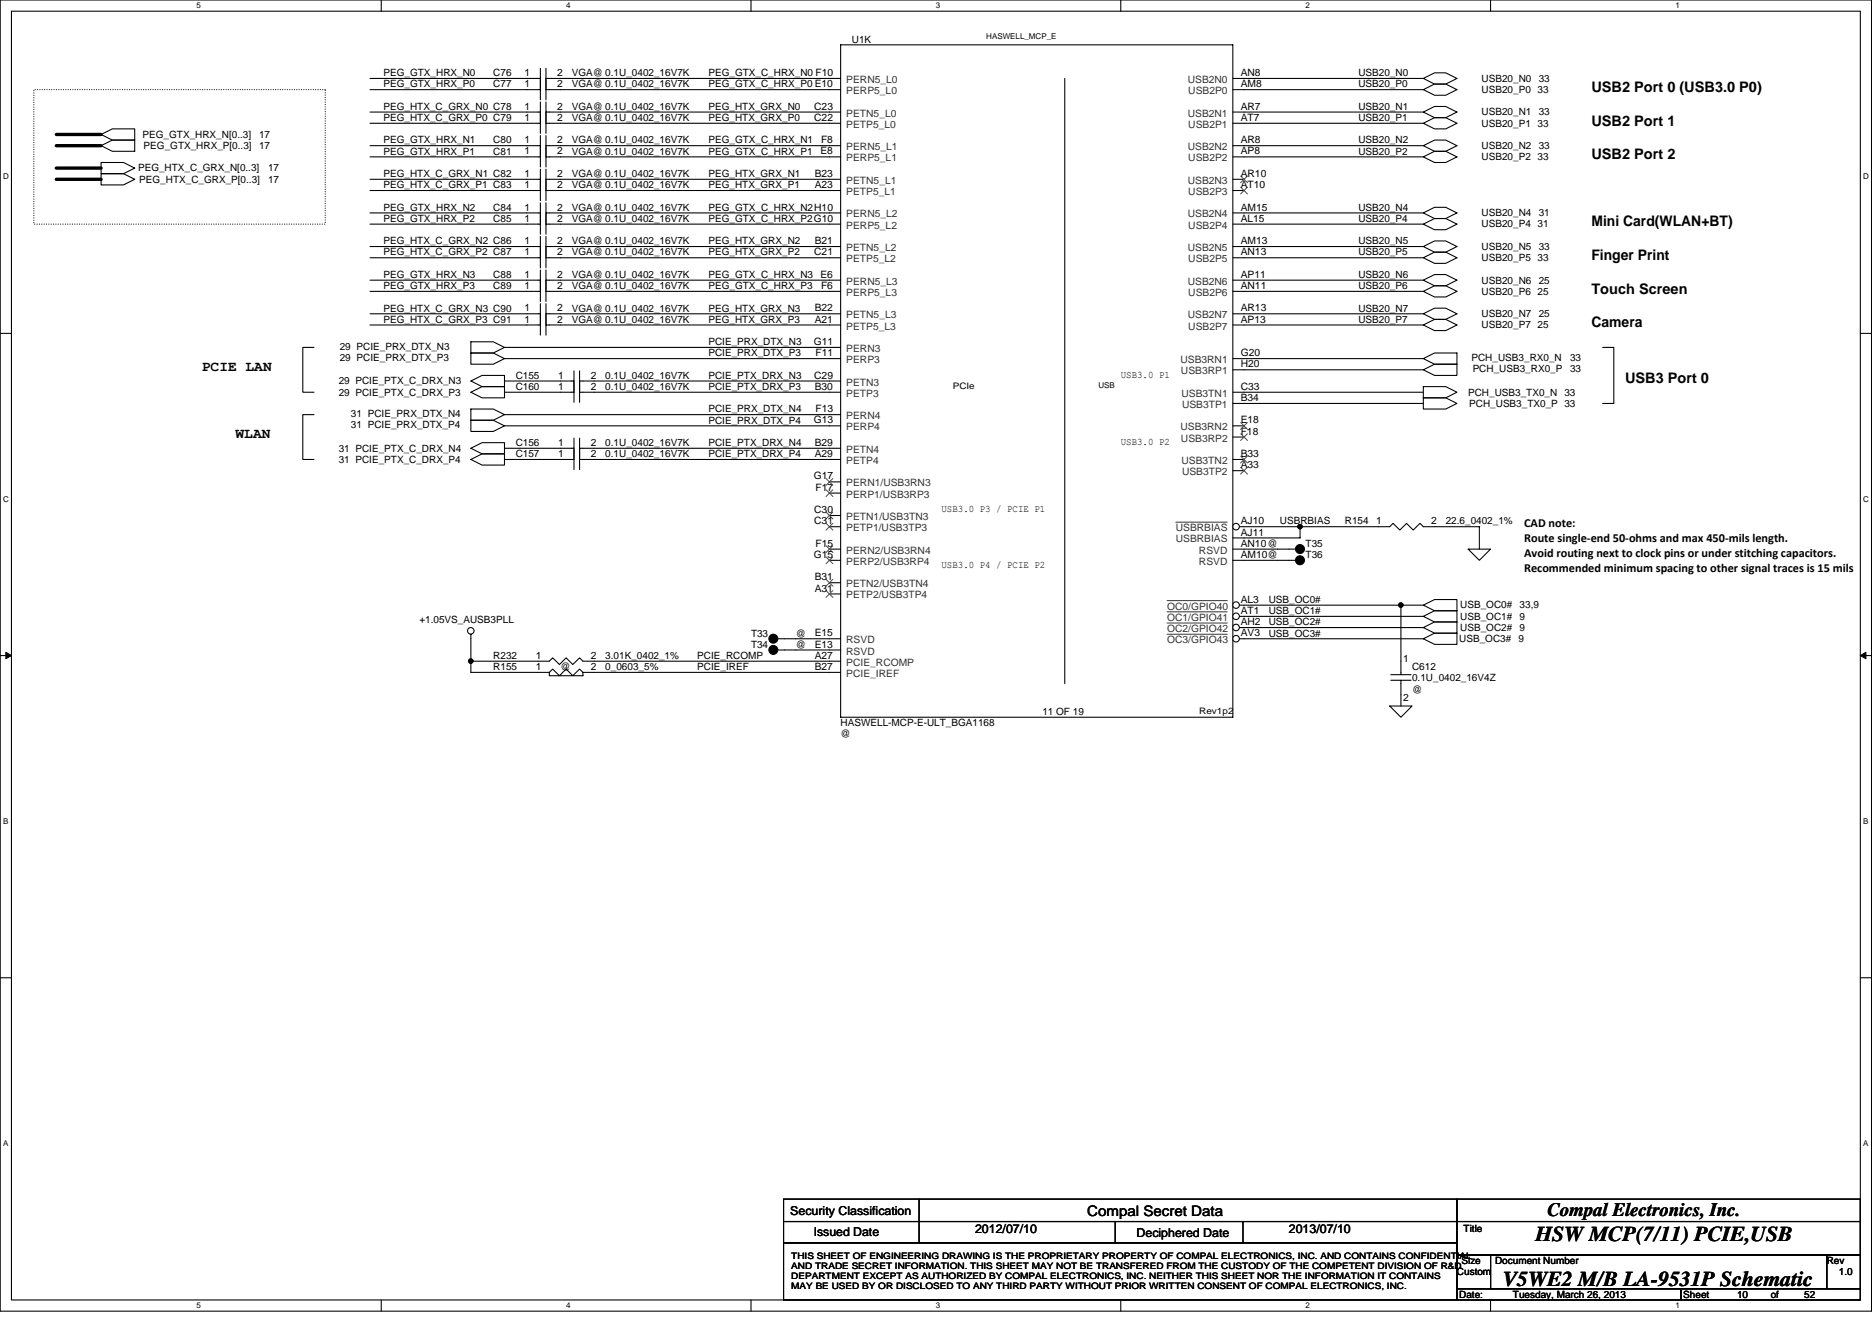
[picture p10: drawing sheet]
<svg xmlns="http://www.w3.org/2000/svg" width="297mm" height="210mm" viewBox="0 0 297 210" stroke-linecap="round" stroke-linejoin="round" font-family="sans-serif">
<defs><g id="words">
<g font-size="3.4">
<text x="243.6" y="196.8">HSW MCP(7/11) PCIE,USB</text>
<text x="238.5" y="204">V5WE2 M/B LA-9531P Schematic</text>
</g>
<text font-size="3" x="245.6" y="193">Compal Electronics, Inc.</text>
<g font-size="2.3">
<text x="252.5" y="14.6">USB2 Port 0 (USB3.0 P0)</text>
<text x="252.5" y="19.9">USB2 Port 1</text>
<text x="252.5" y="25.3">USB2 Port 2</text>
<text x="252.5" y="35.9">Mini Card(WLAN+BT)</text>
<text x="252.5" y="41.3">Finger Print</text>
<text x="252.5" y="46.6">Touch Screen</text>
<text x="252.5" y="51.9">Camera</text>
<text x="32" y="58.8">PCIE LAN</text>
<text x="257.8" y="60.8">USB3 Port 0</text>
<text x="37.4" y="69.5">WLAN</text>
<text x="172.5" y="192.8">Compal Secret Data</text>
</g>
<g font-size="1.9">
<text x="241.8" y="83.7">CAD note:</text>
<text x="241.8" y="86">Route single‐end 50‐ohms and max 450‐mils length.</text>
<text x="241.8" y="88.4">Avoid routing next to clock pins or under stitching capacitors.</text>
<text x="241.8" y="90.8">Recommended minimum spacing to other signal traces is 15 mils</text>
<text x="125.4" y="192.7">Security Classification</text>
<text x="129.1" y="196.1">Issued Date</text>
<text x="154.7" y="195.6">2012/07/10</text>
<text x="180.3" y="196.3">Deciphered Date</text>
<text x="204.5" y="195.6">2013/07/10</text>
</g>
<g font-size="1.6">
<text x="135.2" y="6.8">U1K</text>
<text x="60.9" y="12.1">PEG_GTX_HRX_N0</text>
<text x="60.9" y="13.9">PEG_GTX_HRX_P0</text>
<text x="60.9" y="17.4">PEG_HTX_C_GRX_N0 C78</text>
<text x="78.3" y="12.1">C76</text>
<text x="78.3" y="13.9">C77</text>
<text x="83.2" y="12.1">1</text>
<text x="83.2" y="17.4">1</text>
<text x="83.2" y="13.8">1</text>
<text x="88.4" y="12.1">2</text>
<text x="88.4" y="17.4">2</text>
<text x="88.4" y="13.8">2</text>
<text x="90.7" y="12.1">VGA@ 0.1U_0402_16V7K</text>
<text x="90.7" y="17.4">VGA@ 0.1U_0402_16V7K</text>
<text x="90.7" y="13.9">VGA@ 0.1U_0402_16V7K</text>
<text x="112.4" y="12.1">PEG_GTX_C_HRX_N0 F10</text>
<text x="112.4" y="13.9">PEG_GTX_C_HRX_P0 E10</text>
<text x="112.4" y="17.4">PEG_HTX_GRX_N0</text>
<text x="129.2" y="17.4">C23</text>
<text x="196.9" y="13.8">AM8</text>
<text x="196.9" y="12.1">AN8</text>
<text x="196.9" y="17.4">AR7</text>
<text x="215.5" y="12.1">USB20_N0</text>
<text x="215.5" y="17.4">USB20_N1</text>
<text x="215.5" y="13.9">USB20_P0</text>
<text x="235.1" y="13">USB20_N0</text>
<text x="235.1" y="14.8">USB20_P0 33</text>
<text x="244.2" y="13">33</text>
<text x="22.6" y="21.9">PEG_GTX_HRX_N[0..3]</text>
<text x="22.8" y="23.6">PEG_GTX_HRX_P[0..3]</text>
<text x="41.1" y="21.9">17</text>
<text x="41.1" y="23.6">17</text>
<text x="60.9" y="22.8">PEG_GTX_HRX_N1</text>
<text x="60.9" y="19.2">PEG_HTX_C_GRX_P0 C79</text>
<text x="78.3" y="22.8">C80</text>
<text x="83.2" y="22.7">1</text>
<text x="83.2" y="19.2">1</text>
<text x="88.4" y="22.7">2</text>
<text x="88.4" y="19.2">2</text>
<text x="90.7" y="22.8">VGA@ 0.1U_0402_16V7K</text>
<text x="90.7" y="19.2">VGA@ 0.1U_0402_16V7K</text>
<text x="112.4" y="22.8">PEG_GTX_C_HRX_N1</text>
<text x="112.4" y="19.2">PEG_HTX_GRX_P0</text>
<text x="129.2" y="19.2">C22</text>
<text x="130.3" y="22.7">F8</text>
<text x="196.9" y="19.2">AT7</text>
<text x="196.9" y="22.7">AR8</text>
<text x="215.5" y="22.8">USB20_N2</text>
<text x="215.5" y="19.2">USB20_P1</text>
<text x="235.1" y="18.3">USB20_N1</text>
<text x="235.1" y="20.1">USB20_P1 33</text>
<text x="235.1" y="23.6">USB20_N2</text>
<text x="244.2" y="18.3">33</text>
<text x="244.2" y="23.6">33</text>
<text x="21.9" y="27.2">PEG_HTX_C_GRX_N[0..3]</text>
<text x="22.1" y="29">PEG_HTX_C_GRX_P[0..3]</text>
<text x="42.5" y="29">17</text>
<text x="42.5" y="27.2">17</text>
<text x="60.9" y="24.5">PEG_GTX_HRX_P1</text>
<text x="60.9" y="28.1">PEG_HTX_C_GRX_N1 C82</text>
<text x="60.9" y="29.9">PEG_HTX_C_GRX_P1 C83</text>
<text x="78.3" y="24.5">C81</text>
<text x="83.2" y="29.8">1</text>
<text x="83.2" y="24.5">1</text>
<text x="83.2" y="28.1">1</text>
<text x="88.4" y="29.8">2</text>
<text x="88.4" y="24.5">2</text>
<text x="88.4" y="28.1">2</text>
<text x="90.7" y="29.9">VGA@ 0.1U_0402_16V7K</text>
<text x="90.7" y="24.5">VGA@ 0.1U_0402_16V7K</text>
<text x="90.7" y="28.1">VGA@ 0.1U_0402_16V7K</text>
<text x="112.4" y="24.5">PEG_GTX_C_HRX_P1</text>
<text x="112.4" y="28.1">PEG_HTX_GRX_N1</text>
<text x="112.4" y="29.9">PEG_HTX_GRX_P1</text>
<text x="129.3" y="29.8">A23</text>
<text x="129.3" y="28.1">B23</text>
<text x="130.2" y="24.5">E8</text>
<text x="196.9" y="24.5">AP8</text>
<text x="196.9" y="29.8">AT10</text>
<text x="196.9" y="28.1">AR10</text>
<text x="215.5" y="24.5">USB20_P2</text>
<text x="235.1" y="25.4">USB20_P2 33</text>
<text x="60.9" y="33.4">PEG_GTX_HRX_N2</text>
<text x="60.9" y="35.2">PEG_GTX_HRX_P2</text>
<text x="78.3" y="35.2">C85</text>
<text x="78.3" y="33.4">C84</text>
<text x="83.2" y="35.2">1</text>
<text x="83.2" y="33.4">1</text>
<text x="88.4" y="35.2">2</text>
<text x="88.4" y="33.4">2</text>
<text x="90.7" y="35.2">VGA@ 0.1U_0402_16V7K</text>
<text x="90.7" y="33.4">VGA@ 0.1U_0402_16V7K</text>
<text x="112.4" y="33.4">PEG_GTX_C_HRX_N2H10</text>
<text x="112.4" y="35.2">PEG_GTX_C_HRX_P2G10</text>
<text x="196.9" y="35.2">AL15</text>
<text x="196.9" y="33.4">AM15</text>
<text x="215.5" y="35.2">USB20_P4</text>
<text x="215.5" y="33.4">USB20_N4</text>
<text x="235.1" y="34.3">USB20_N4</text>
<text x="244.2" y="34.3">31</text>
<text x="60.9" y="38.8">PEG_HTX_C_GRX_N2 C86</text>
<text x="60.9" y="40.5">PEG_HTX_C_GRX_P2 C87</text>
<text x="83.2" y="40.5">1</text>
<text x="83.2" y="38.7">1</text>
<text x="88.4" y="40.5">2</text>
<text x="88.4" y="38.7">2</text>
<text x="90.7" y="40.5">VGA@ 0.1U_0402_16V7K</text>
<text x="90.7" y="38.8">VGA@ 0.1U_0402_16V7K</text>
<text x="112.4" y="38.8">PEG_HTX_GRX_N2</text>
<text x="112.4" y="40.5">PEG_HTX_GRX_P2</text>
<text x="129.2" y="40.5">C21</text>
<text x="129.3" y="38.7">B21</text>
<text x="196.9" y="40.5">AN13</text>
<text x="196.9" y="38.7">AM13</text>
<text x="215.5" y="38.8">USB20_N5</text>
<text x="215.5" y="40.5">USB20_P5</text>
<text x="235.1" y="36.1">USB20_P4 31</text>
<text x="235.1" y="39.6">USB20_N5</text>
<text x="235.1" y="41.4">USB20_P5 33</text>
<text x="244.2" y="39.6">33</text>
<text x="60.9" y="44.1">PEG_GTX_HRX_N3</text>
<text x="60.9" y="45.9">PEG_GTX_HRX_P3</text>
<text x="78.3" y="44.1">C88</text>
<text x="78.3" y="45.9">C89</text>
<text x="83.2" y="44.1">1</text>
<text x="83.2" y="45.8">1</text>
<text x="88.4" y="44.1">2</text>
<text x="88.4" y="45.8">2</text>
<text x="90.7" y="44.1">VGA@ 0.1U_0402_16V7K</text>
<text x="90.7" y="45.9">VGA@ 0.1U_0402_16V7K</text>
<text x="112.4" y="44.1">PEG_GTX_C_HRX_N3</text>
<text x="112.4" y="45.9">PEG_GTX_C_HRX_P3</text>
<text x="130.2" y="44.1">E6</text>
<text x="130.3" y="45.8">F6</text>
<text x="196.9" y="45.8">AN11</text>
<text x="196.9" y="44.1">AP11</text>
<text x="215.5" y="44.1">USB20_N6</text>
<text x="215.5" y="45.9">USB20_P6</text>
<text x="235.1" y="46.8">USB20_P6 25</text>
<text x="235.1" y="45">USB20_N6</text>
<text x="244.2" y="45">25</text>
<text x="60.9" y="49.4">PEG_HTX_C_GRX_N3 C90</text>
<text x="60.9" y="51.2">PEG_HTX_C_GRX_P3 C91</text>
<text x="83.2" y="49.4">1</text>
<text x="83.2" y="51.2">1</text>
<text x="88.4" y="49.4">2</text>
<text x="88.4" y="51.2">2</text>
<text x="90.7" y="49.4">VGA@ 0.1U_0402_16V7K</text>
<text x="90.7" y="51.2">VGA@ 0.1U_0402_16V7K</text>
<text x="112.4" y="49.4">PEG_HTX_GRX_N3</text>
<text x="112.4" y="51.2">PEG_HTX_GRX_P3</text>
<text x="129.3" y="49.4">B22</text>
<text x="129.3" y="51.2">A21</text>
<text x="196.9" y="51.2">AP13</text>
<text x="196.9" y="49.4">AR13</text>
<text x="215.5" y="51.2">USB20_P7</text>
<text x="215.5" y="49.4">USB20_N7</text>
<text x="235.1" y="50.3">USB20_N7</text>
<text x="235.1" y="52.1">USB20_P7 25</text>
<text x="244.2" y="50.3">25</text>
<text x="53.9" y="57.3">29 PCIE_PRX_DTX_P3</text>
<text x="53.9" y="55.5">29 PCIE_PRX_DTX_N3</text>
<text x="112.4" y="54.8">PCIE_PRX_DTX_N3</text>
<text x="112.4" y="56.5">PCIE_PRX_DTX_P3</text>
<text x="129.1" y="54.7">G11</text>
<text x="129.4" y="56.5">F11</text>
<text x="177.8" y="59.9">USB3.0 P1</text>
<text x="196.9" y="58.3">H20</text>
<text x="196.9" y="56.5">G20</text>
<text x="233.5" y="57.3">PCH_USB3_RX0_N</text>
<text x="233.7" y="59">PCH_USB3_RX0_P</text>
<text x="249.1" y="59">33</text>
<text x="249.1" y="57.3">33</text>
<text x="53.7" y="61">29 PCIE_PTX_C_DRX_N3</text>
<text x="53.7" y="62.8">29 PCIE_PTX_C_DRX_P3</text>
<text x="81.8" y="61.9">C160</text>
<text x="81.8" y="60.1">C155</text>
<text x="88.6" y="61.8">1</text>
<text x="88.6" y="60.1">1</text>
<text x="93.7" y="61.8">2</text>
<text x="93.7" y="60.1">2</text>
<text x="96" y="61.9">0.1U_0402_16V7K</text>
<text x="96" y="60.1">0.1U_0402_16V7K</text>
<text x="112.4" y="61.9">PCIE_PTX_DRX_P3</text>
<text x="112.4" y="60.1">PCIE_PTX_DRX_N3</text>
<text x="112.4" y="65.4">PCIE_PRX_DTX_N4</text>
<text x="129.2" y="60.1">C29</text>
<text x="129.3" y="61.8">B30</text>
<text x="129.4" y="65.4">F13</text>
<text x="196.9" y="61.8">C33</text>
<text x="196.9" y="63.6">B34</text>
<text x="233" y="62.8">PCH_USB3_TX0_N</text>
<text x="233.1" y="64.5">PCH_USB3_TX0_P 33</text>
<text x="248.2" y="62.8">33</text>
<text x="53.7" y="71.6">31 PCIE_PTX_C_DRX_N4</text>
<text x="55.7" y="67.9">31 PCIE_PRX_DTX_P4</text>
<text x="55.7" y="66.1">31 PCIE_PRX_DTX_N4</text>
<text x="81.8" y="70.8">C156</text>
<text x="88.6" y="70.7">1</text>
<text x="93.7" y="70.7">2</text>
<text x="96" y="70.8">0.1U_0402_16V7K</text>
<text x="112.4" y="70.8">PCIE_PTX_DRX_N4</text>
<text x="112.4" y="67.2">PCIE_PRX_DTX_P4</text>
<text x="129.1" y="67.2">G13</text>
<text x="129.3" y="70.7">B29</text>
<text x="177.8" y="70.6">USB3.0 P2</text>
<text x="196.9" y="69">F18</text>
<text x="196.9" y="67.2">E18</text>
<text x="53.7" y="73.4">31 PCIE_PTX_C_DRX_P4</text>
<text x="81.8" y="72.5">C157</text>
<text x="88.6" y="72.5">1</text>
<text x="93.7" y="72.5">2</text>
<text x="96" y="72.5">0.1U_0402_16V7K</text>
<text x="112.4" y="72.5">PCIE_PTX_DRX_P4</text>
<text x="129.1" y="76.1">G17</text>
<text x="129.3" y="72.5">A29</text>
<text x="129.4" y="77.9">F17</text>
<text x="196.9" y="72.5">B33</text>
<text x="196.9" y="74.3">A33</text>
<text x="129.2" y="81.4">C30</text>
<text x="129.2" y="83.2">C31</text>
<text x="149.4" y="81.3">USB3.0 P3 / PCIE P1</text>
<text x="196.9" y="83.2">AJ10</text>
<text x="203.1" y="83.2">USBRBIAS</text>
<text x="213.4" y="83.2">R154</text>
<text x="218.4" y="83.2">1</text>
<text x="227.1" y="83.2">2</text>
<text x="229.4" y="83.2">22.6_0402_1%</text>
<text x="129.1" y="88.5">G15</text>
<text x="129.4" y="86.7">F15</text>
<text x="196.9" y="85">AJ11</text>
<text x="196.9" y="86.7">AN10@</text>
<text x="196.9" y="88.5">AM10@</text>
<text x="207.2" y="88.5">T36</text>
<text x="207.2" y="86.8">T35</text>
<text x="129.3" y="92.1">B31</text>
<text x="129.3" y="93.9">A31</text>
<text x="149.4" y="90.1">USB3.0 P4 / PCIE P2</text>
<text x="196.9" y="95.6">AL3</text>
<text x="201.3" y="95.7">USB_OC0#</text>
<text x="66.5" y="98.8">+1.05VS_AUSB3PLL</text>
<text x="119.2" y="101">T33</text>
<text x="126.3" y="101">@</text>
<text x="129.3" y="101">E15</text>
<text x="196.9" y="101">AV3</text>
<text x="196.9" y="99.2">AH2</text>
<text x="196.9" y="97.4">AT1</text>
<text x="201.3" y="99.2">USB_OC2#</text>
<text x="201.3" y="97.4">USB_OC1#</text>
<text x="201.3" y="101">USB_OC3#</text>
<text x="231.5" y="101.9">USB_OC3#</text>
<text x="231.7" y="96.5">USB_OC0#</text>
<text x="231.7" y="98.3">USB_OC1#</text>
<text x="231.7" y="100.1">USB_OC2#</text>
<text x="241" y="101.9">9</text>
<text x="241.1" y="96.5">33,9</text>
<text x="241.1" y="98.3">9</text>
<text x="241.1" y="100.1">9</text>
<text x="78.3" y="106.3">R155</text>
<text x="78.3" y="104.5">R232</text>
<text x="85" y="106.3">1</text>
<text x="85" y="104.5">1</text>
<text x="88.9" y="106.3">@</text>
<text x="93.7" y="106.3">2</text>
<text x="93.7" y="104.5">2</text>
<text x="96.1" y="106.3">0_0603_5%</text>
<text x="96.1" y="104.5">3.01K_0402_1%</text>
<text x="110.6" y="104.5">PCIE_RCOMP</text>
<text x="110.6" y="106.3">PCIE_IREF</text>
<text x="119.2" y="102.8">T34</text>
<text x="126.3" y="102.8">@</text>
<text x="129.3" y="104.5">A27</text>
<text x="129.3" y="106.3">B27</text>
<text x="129.3" y="102.7">E13</text>
<text x="222.7" y="105.1">1</text>
<text x="224.1" y="106.3">C612</text>
<text x="165.4" y="113.4">11 OF 19</text>
<text x="222.7" y="111.1">2</text>
<text x="224.1" y="108.1">0.1U_0402_16V4Z</text>
<text x="224.1" y="109.9">@</text>
<text x="133.4" y="117">@</text>
<text x="133.4" y="115.2">HASWELL-MCP-E-ULT_BGA1168</text>
<text x="232.2" y="195.4">Title</text>
<text x="231.2" y="202.3">Custom</text>
<text x="231.9" y="200.6">Size</text>
<text x="237.2" y="200.6">Document Number</text>
<text x="289.9" y="200.6">Rev</text>
<text x="291.8" y="202.3">1.0</text>
<text x="231.5" y="205.9">Date:</text>
<text x="240.1" y="205.9">Tuesday, March 26, 2013</text>
<text x="267.1" y="205.9">Sheet</text>
<text x="275.6" y="205.9">10</text>
<text x="281" y="205.9">of</text>
<text x="286.3" y="205.9">52</text>
</g>
<g font-size="1.6" fill="#333">
<text x="134.3" y="14.9">PERP5_L0</text>
<text x="134.3" y="13.2">PERN5_L0</text>
<text x="188.5" y="13.2">USB2N0</text>
<text x="188.5" y="14.9">USB2P0</text>
<text x="134.3" y="23.8">PERN5_L1</text>
<text x="134.3" y="20.3">PETP5_L0</text>
<text x="134.3" y="18.5">PETN5_L0</text>
<text x="188.5" y="18.5">USB2N1</text>
<text x="188.5" y="23.8">USB2N2</text>
<text x="188.5" y="20.3">USB2P1</text>
<text x="134.3" y="29.2">PETN5_L1</text>
<text x="134.3" y="25.6">PERP5_L1</text>
<text x="188.5" y="29.2">USB2N3</text>
<text x="188.5" y="25.6">USB2P2</text>
<text x="134.3" y="34.5">PERN5_L2</text>
<text x="134.3" y="30.9">PETP5_L1</text>
<text x="188.5" y="34.5">USB2N4</text>
<text x="188.5" y="30.9">USB2P3</text>
<text x="134.3" y="41.6">PETP5_L2</text>
<text x="134.3" y="36.3">PERP5_L2</text>
<text x="134.3" y="39.8">PETN5_L2</text>
<text x="188.5" y="39.8">USB2N5</text>
<text x="188.5" y="36.3">USB2P4</text>
<text x="188.5" y="41.6">USB2P5</text>
<text x="134.3" y="46.9">PERP5_L3</text>
<text x="134.3" y="45.2">PERN5_L3</text>
<text x="188.5" y="45.2">USB2N6</text>
<text x="188.5" y="46.9">USB2P6</text>
<text x="134.3" y="50.5">PETN5_L3</text>
<text x="134.3" y="52.3">PETP5_L3</text>
<text x="188.5" y="50.5">USB2N7</text>
<text x="188.5" y="52.3">USB2P7</text>
<text x="134.3" y="57.6">PERP3</text>
<text x="134.3" y="55.8">PERN3</text>
<text x="187.3" y="57.6">USB3RN1</text>
<text x="187.4" y="59.4">USB3RP1</text>
<text x="134.3" y="61.2">PETN3</text>
<text x="134.3" y="62.9">PETP3</text>
<text x="187.5" y="62.9">USB3TN1</text>
<text x="187.6" y="64.7">USB3TP1</text>
<text x="134.3" y="66.5">PERN4</text>
<text x="134.3" y="68.3">PERP4</text>
<text x="134.3" y="71.8">PETN4</text>
<text x="187.3" y="68.3">USB3RN2</text>
<text x="187.4" y="70.1">USB3RP2</text>
<text x="134.3" y="73.6">PETP4</text>
<text x="134.3" y="77.2">PERN1/USB3RN3</text>
<text x="187.5" y="73.6">USB3TN2</text>
<text x="187.6" y="75.4">USB3TP2</text>
<text x="134.3" y="82.5">PETN1/USB3TN3</text>
<text x="134.3" y="79">PERP1/USB3RP3</text>
<text x="134.3" y="84.3">PETP1/USB3TP3</text>
<text x="134.3" y="87.8">PERN2/USB3RN4</text>
<text x="134.3" y="89.6">PERP2/USB3RP4</text>
<text x="186.6" y="86.1">USBRBIAS</text>
<text x="186.6" y="84.3">USBRBIAS</text>
<text x="190.2" y="87.8">RSVD</text>
<text x="190.2" y="89.6">RSVD</text>
<text x="134.3" y="93.2">PETN2/USB3TN4</text>
<text x="134.3" y="95">PETP2/USB3TP4</text>
<text x="185.2" y="100.3">OC2/GPIO42</text>
<text x="185.2" y="98.5">OC1/GPIO41</text>
<text x="185.2" y="96.7">OC0/GPIO40</text>
<text x="134.3" y="105.6">PCIE_RCOMP</text>
<text x="134.3" y="107.4">PCIE_IREF</text>
<text x="134.3" y="102.1">RSVD</text>
<text x="134.3" y="103.8">RSVD</text>
<text x="185.2" y="102.1">OC3/GPIO43</text>
</g>
<g font-size="1.4">
<text x="151.2" y="61.7">PCIe</text>
<text x="190.3" y="113.3">Rev1p2</text>
<text x="125.6" y="199.7">THIS SHEET OF ENGINEERING DRAWING IS THE PROPRIETARY PROPERTY OF COMPAL ELECTRONICS, INC. AND CONTAINS CONFIDENTIAL</text>
<text x="125.6" y="201.3">AND TRADE SECRET INFORMATION. THIS SHEET MAY NOT BE TRANSFERED FROM THE CUSTODY OF THE COMPETENT DIVISION OF R&amp;D</text>
<text x="125.6" y="202.9">DEPARTMENT EXCEPT AS AUTHORIZED BY COMPAL ELECTRONICS, INC. NEITHER THIS SHEET NOR THE INFORMATION IT CONTAINS</text>
<text x="125.6" y="204.6">MAY BE USED BY OR DISCLOSED TO ANY THIRD PARTY WITHOUT PRIOR WRITTEN CONSENT OF COMPAL ELECTRONICS, INC.</text>
</g>
<g font-size="1.3">
<text x="31.2" y="1.3">5</text>
<text x="89.8" y="1.3">4</text>
<text x="148.5" y="1.3">3</text>
<text x="207.2" y="1.3">2</text>
<text x="265.8" y="1.3">1</text>
<text x="156.5" y="6.1">HASWELL_MCP_E</text>
<text x=".5" y="28.5">D</text>
<text x="295.6" y="28.5">D</text>
<text x="174.3" y="61.6">USB</text>
<text x=".5" y="79.6">C</text>
<text x="295.6" y="79.6">C</text>
<text x=".5" y="130.7">B</text>
<text x="295.6" y="130.7">B</text>
<text x=".5" y="181.8">A</text>
<text x="295.6" y="181.8">A</text>
<text x="31.2" y="207.6">5</text>
<text x="89.8" y="207.6">4</text>
<text x="148.5" y="207.6">3</text>
<text x="207.2" y="207.6">2</text>
<text x="265.8" y="207.6">1</text>
</g>
</g></defs>
<path d="M0 0h297v208h-297zM1.8 1.8h293.4v204.4h-293.4z" fill="none" stroke="#000" stroke-width=".17"/>
<g fill="#fff">
<path d="M31.2 .2h.7v1.4h-.7z"/>
<path d="M31.2 206.4h.7v1.5h-.7z"/>
</g>
<path d="M60.5 0v1.8M60.5 206.2v1.8" fill="none" stroke="#000" stroke-width=".17"/>
<g fill="#fff">
<path d="M89.8 .2h.7v1.4h-.7z"/>
<path d="M89.8 206.4h.7v1.5h-.7z"/>
</g>
<path d="M119.2 0v1.8M119.2 206.2v1.8" fill="none" stroke="#000" stroke-width=".17"/>
<g fill="#fff">
<path d="M148.5 .2h.7v1.4h-.7z"/>
<path d="M148.5 206.4h.7v1.5h-.7z"/>
</g>
<path d="M177.8 0v1.8M177.8 206.2v1.8" fill="none" stroke="#000" stroke-width=".17"/>
<g fill="#fff">
<path d="M207.2 .2h.7v1.4h-.7z"/>
<path d="M207.2 206.4h.7v1.5h-.7z"/>
</g>
<path d="M236.5 0v1.8M236.5 206.2v1.8" fill="none" stroke="#000" stroke-width=".17"/>
<g fill="#fff">
<path d="M265.9 .2h.6v1.4h-.6z"/>
<path d="M265.9 206.4h.6v1.5h-.6z"/>
<path d="M.5 27.3h.9v1.4h-.9z"/>
<path d="M295.6 27.3h.9v1.4h-.9z"/>
<path d="M.5 78.4h.9v1.5h-.9z"/>
<path d="M295.6 78.4h.9v1.5h-.9z"/>
</g>
<path d="M0 52.9h1.8M295.2 52.9h1.8" fill="none" stroke="#000" stroke-width=".17"/>
<g fill="#fff">
<path d="M.5 129.6h.8v1.4h-.8z"/>
<path d="M295.6 129.6h.9v1.4h-.9z"/>
</g>
<path d="M0 104h1.8M295.2 104h1.8" fill="none" stroke="#000" stroke-width=".17"/>
<path d="M.9 103.5l.9 .5-.9 .5zM295.2 104l.9-.5v1z" fill="#000" stroke="#000" stroke-width=".16"/>
<g fill="#fff">
<path d="M.5 180.7h.8v1.4h-.8z"/>
<path d="M295.6 180.7h.9v1.4h-.9z"/>
</g>
<g fill="none" stroke="#000" stroke-width=".17">
<path d="M58.7 12.4h27M58.7 17.8h24.9M58.7 19.6h24.9M58.7 14.2h24.9M85.7 10.8v3.3M86.6 12.4h45M86.6 10.8v3.3M88.9 17.8h42.7M88.9 19.6h42.7M88.9 14.2h44.5M133.4 7.1h62.2v106.7h-62.2zM168.9 12.4v96.1"/>
<path d="M197.4 12.4h28.4M197.4 17.8h28.4M197.4 19.6h28.4M197.4 14.2h28.4M225.8 17.8l1.8-.9h1.8l1.8 .9-1.8 .9h-1.8zM225.8 19.6l1.8-.9h1.8l1.8 .9-1.8 .8h-1.8zM225.8 12.4l1.8-.8h1.8l1.8 .8-1.8 .9h-1.8zM225.8 14.2l1.8-.9h1.8l1.8 .9-1.8 .9h-1.8zM16 21.3l1.8-.9h3.6v1.8h-3.6zM16 27.6h3.6l1.8 .8-1.8 .9h-3.6zM16 25.8h3.6l1.8 .9-1.8 .9h-3.6zM16 23.1l1.8-.9h3.6v1.8h-3.6z"/>
<path d="M58.7 35.6h24.9M58.7 33.8h24.9M58.7 23.1h27M58.7 24.9h24.9M58.7 28.4h24.9M58.7 30.2h27M58.7 39.1h24.9M85.7 21.5v3.2M85.7 28.6v3.2M86.6 23.1h46.8M86.6 30.2h45M86.6 21.5v3.2"/>
<path d="M86.6 28.6v3.2M88.9 35.6h42.7M88.9 33.8h42.7M88.9 24.9h42.7M88.9 28.4h42.7M88.9 39.1h42.7M197.4 35.6h28.4M197.4 33.8h28.4M197.4 23.1h28.4M197.4 24.9h28.4M197.4 39.1h28.4M225.8 35.6l1.8-.9h1.8l1.8 .9-1.8 .8h-1.8z"/>
<path d="M225.8 33.8l1.8-.9h1.8l1.8 .9-1.8 .9h-1.8zM225.8 23.1l1.8-.9h1.8l1.8 .9-1.8 .9h-1.8zM225.8 24.9l1.8-.9h1.8l1.8 .9-1.8 .9h-1.8zM225.8 39.1l1.8-.9h1.8l1.8 .9-1.8 .9h-1.8zM49.8 55.1h-1.8v7.1h1.8M58.7 51.6h24.9M58.7 49.8h24.9M58.7 44.4h24.9M58.7 46.2h24.9M58.7 40.9h24.9M74.7 56h3.6l1.7 .9-1.7 .9h-3.6zM74.7 54.2h3.6l1.7 .9-1.7 .9h-3.6z"/>
<path d="M80 55.1h51.6M80 56.9h53.4M88.9 51.6h44.5M88.9 49.8h44.5M88.9 44.4h42.7M88.9 46.2h42.7M88.9 40.9h44.5M197.4 51.6h28.4M197.4 49.8h28.4M197.4 56.9h28.4M197.4 58.7h28.4M197.4 44.4h28.4"/>
<path d="M197.4 46.2h28.4M197.4 40.9h28.4M225.8 49.8l1.8-.9h1.8l1.8 .9-1.8 .9h-1.8zM225.8 51.6l1.8-.9h1.8l1.8 .9-1.8 .9h-1.8zM225.8 58.7l1.8-.9h3.6v1.8h-3.6zM225.8 56.9l1.8-.9h3.6v1.8h-3.6zM225.8 46.2l1.8-.9h1.8l1.8 .9-1.8 .9h-1.8zM225.8 44.4l1.8-.8h1.8l1.8 .8-1.8 .9h-1.8zM225.8 40.9l1.8-.9h1.8l1.8 .9-1.8 .9h-1.8zM254.3 55.1h1.8v8.9h-1.8M49.8 65.8h-1.8v7.1h1.8M74.7 60.5l1.8-.9h3.5v1.7h-3.5z"/>
<path d="M74.7 62.2l1.8-.9h3.5v1.8h-3.5zM74.7 71.1l1.8-.9h3.5v1.8h-3.5zM74.7 66.7h3.6l1.7 .9-1.7 .9h-3.6zM74.7 64.9h3.6l1.7 .9-1.7 .9h-3.6zM74.7 72.9l1.8-.9h3.5v1.8h-3.5zM80 62.2h8.9M80 60.5h8.9M80 71.1h8.9M80 72.9h8.9M80 67.6h51.6M80 65.8h51.6M94.3 60.5h39.1"/>
<path d="M94.3 62.2h37.3M94.3 71.1h37.3M94.3 72.9h37.3M197.4 62.2h28.4M197.4 64h28.4M225.8 63.1h3.6l1.8 .9-1.8 .9h-3.6zM225.8 61.3h3.6l1.8 .9-1.8 .9h-3.6zM131.6 81.8h1.8M197.4 96h28.4M197.4 83.6h8.9v1.7h-8.9M197.4 99.6h28.4M197.4 97.8h28.4"/>
<path d="M197.4 87.1h5.3M197.4 88.9h5.3M206.3 83.6h12.4M222.3 96v8.9M225.8 96l1.8-.9h3.6v1.8h-3.6zM225.8 97.8l1.8-.9h3.6v1.8h-3.6zM225.8 99.6l1.8-.9h3.6v1.8h-3.6zM227.6 83.6h7.1v3.5M233 87.1h3.5l-1.8 1.8zM74.7 100.6v6.1h12.5M74.7 104.9h10.7M87.2 106.7l.5-.5 1.1 1 1-1 1.1 1 1.1-1 .5 .5"/>
<path d="M87.2 106.7v.5h5.3v-.5M92.5 106.7h39.1M94.3 104.9h37.3M126.3 101.3h5.3M126.3 103.1h5.3M197.4 101.3h28.4M220.5 112h3.6l-1.8 1.8zM222.3 110.2v1.8M225.8 101.3l1.8-.8h3.6v1.7h-3.6zM0 155.1h1.8M295.2 155.1h1.8M124.3 190.2h106.9v3.6h-106.9z"/>
<path d="M124.3 193.8h106.9v3.4h-106.9zM124.3 197.2h106.9v9h-106.9zM145.8 190.2v7M177 193.8v3.4M197.2 193.8v3.4M231.2 190.2h64v3.6h-64zM231.2 193.8h64v5.3h-64zM231.2 199.1h5.3v5.4h-5.3zM236.5 199.1h53.4v5.4h-53.4zM289.9 199.1h5.3v5.4h-5.3zM231.2 204.5h35.5v1.7h-35.5zM266.7 204.5h28.5v1.7h-28.5z"/>
<circle cx="74.7" cy="100.1" r=".52"/>
</g>
<path d="M5.4 14.2h46.2v21.4h-46.2z" fill="none" stroke="#000" stroke-width=".17" stroke-dasharray="0 .3"/>
<g fill="#000" stroke="#000" stroke-width=".17">
<circle cx="206.3" cy="83.6" r=".35"/>
<circle cx="222.3" cy="96" r=".35"/>
<circle cx="74.7" cy="104.9" r=".35"/>
</g>
<path d="M8.9 23.1h7.1M8.9 21.3h7.1M8.9 26.7h7.1M8.9 28.4h7.1" fill="none" stroke="#000" stroke-width=".53"/>
<path d="M131.1 81.3l1.1 1M132.1 81.3l-1 1" fill="none" stroke="#4c4c4c" stroke-width=".16"/>
<circle cx="196.1" cy="101.3" r=".52" fill="#fff" stroke="#000" stroke-width=".17"/>
<path d="M196.7 101.3h.7" fill="none" stroke="#000" stroke-width=".17"/>
<path d="M185.2 100.6h9.5" fill="none" stroke="#333" stroke-width=".16"/>
<circle cx="196.1" cy="99.6" r=".52" fill="#fff" stroke="#000" stroke-width=".17"/>
<path d="M196.7 99.6h.7" fill="none" stroke="#000" stroke-width=".17"/>
<path d="M185.2 98.8h9.5" fill="none" stroke="#333" stroke-width=".16"/>
<circle cx="196.1" cy="97.8" r=".52" fill="#fff" stroke="#000" stroke-width=".17"/>
<path d="M196.7 97.8h.7" fill="none" stroke="#000" stroke-width=".17"/>
<path d="M185.2 97.1h9.5" fill="none" stroke="#333" stroke-width=".16"/>
<circle cx="196.1" cy="96" r=".52" fill="#fff" stroke="#000" stroke-width=".17"/>
<g fill="none" stroke="#000" stroke-width=".17">
<path d="M131.6 12.4h1.8M195.6 12.4h1.8M195.6 17.8h1.8M131.6 33.8h1.8M131.6 35.6h1.8M131.6 39.1h1.8M131.6 24.9h1.8M131.6 28.4h1.8M131.6 30.2h1.8M195.6 33.8h1.8M195.6 35.6h1.8M195.6 39.1h1.8"/>
<path d="M195.6 23.1h1.8M195.6 24.9h1.8M195.6 28.4h1.8M195.6 30.2h1.8M131.6 46.2h1.8M131.6 44.4h1.8M195.6 46.2h1.8M195.6 44.4h1.8M195.6 40.9h1.8M195.6 51.6h1.8M195.6 49.8h1.8M195.6 58.7h1.8"/>
<path d="M195.6 56.9h1.8M131.6 62.2h1.8M131.6 65.8h1.8M131.6 67.6h1.8M131.6 72.9h1.8M131.6 71.1h1.8M131.6 78.2h1.8M195.6 62.2h1.8M195.6 67.6h1.8M195.6 72.9h1.8M195.6 74.7h1.8M195.6 69.3h1.8"/>
<path d="M195.6 64h1.8M131.6 83.6h1.8M131.6 87.1h1.8M131.6 92.5h1.8M131.6 88.9h1.8M195.6 85.3h1.8M196.7 96h.7M131.6 104.9h1.8M131.6 106.7h1.8"/>
</g>
<path d="M185.2 95.3h9.5" fill="none" stroke="#333" stroke-width=".16"/>
<g fill="none" stroke="#4c4c4c" stroke-width=".16">
<path d="M196.9 27.9l1 1.1M196.9 29.7l1 1.1M197.9 27.9l-1.1 1.1M197.9 29.7l-1.1 1.1M131.1 77.7l1.1 1.1M132.1 77.7l-1 1.1M196.9 72.4l1 1M196.9 74.1l1 1.1M196.9 68.8l1 1.1M196.9 67l1 1.1M197.9 72.4l-1.1 1M197.9 74.1l-1.1 1.1"/>
<path d="M197.9 68.8l-1.1 1.1M197.9 67l-1.1 1.1M131.1 83l1.1 1.1M131.1 86.6l1.1 1.1M131.1 91.9l1.1 1.1M131.1 88.4l1.1 1.1M132.1 83l-1 1.1M132.1 86.6l-1 1.1M132.1 91.9l-1 1.1M132.1 88.4l-1 1.1"/>
</g>
<circle cx="196.1" cy="83.6" r=".52" fill="#fff" stroke="#000" stroke-width=".17"/>
<g fill="none" stroke="#000" stroke-width=".17">
<path d="M83.6 19.6h2.1M83.6 17.8h2.1M83.6 14.2h2.1M85.7 12.6v3.2M85.7 16.2v5M86.6 19.6h2.3M86.6 17.8h2.3M86.6 14.2h2.3M86.6 12.6v3.2M86.6 16.2v5M131.6 19.6h1.8M131.6 17.8h1.8"/>
<path d="M195.6 19.6h1.8M195.6 14.2h1.8M83.6 35.6h2.1M83.6 24.9h2.1M83.6 28.4h2.1M83.6 33.8h2.1M83.6 39.1h2.1M85.7 26.8v3.3M85.7 37.5v5M85.7 23.3v3.2M85.7 32.2v5M86.6 26.8v3.3"/>
<path d="M86.6 37.5v5M86.6 28.4h2.3M86.6 35.6h2.3M86.6 23.3v3.2M86.6 32.2v5M86.6 24.9h2.3M86.6 33.8h2.3M88.9 39.1h-2.3M83.6 40.9h2.1M83.6 49.8h2.1M83.6 44.4h2.1M83.6 51.6h2.1"/>
<path d="M83.6 46.2h2.1M85.7 42.8v5M85.7 48.2v5M86.6 42.8v5M86.6 48.2v5M86.6 40.9h2.3M86.6 49.8h2.3M86.6 44.4h2.3M86.6 51.6h2.3M86.6 46.2h2.3M91.1 58.8v5M92 58.8v5"/>
<path d="M131.6 55.1h1.8M88.9 62.2h2.2M88.9 72.9h2.2M88.9 60.5h2.2M91.1 69.5v5M91.1 71.1h-2.2M92 62.2h2.3M92 72.9h2.3M92 60.5h2.3M92 69.5v5M92 71.1h2.3M131.6 76.5h1.8"/>
<path d="M131.6 94.2h1.8M195.6 87.1h1.8M195.6 88.9h1.8M196.7 83.6h.7M202.7 87.1h2.9M202.7 88.9h2.9M218.7 83.6h1.8l.5-.6 1.1 1.1 1.1-1.1 1 1.1 1.1-1.1 .5 .6h1.8M85.4 104.9h1.8l.5-.5 1.1 1 1-1 1.1 1 1.1-1 .5 .5h1.8M123.4 101.3h2.9M123.4 103.1h2.9M131.6 101.3h1.8M131.6 103.1h1.8"/>
<path d="M220.7 107.9h3.2M220.7 107h3.2M222.3 104.9v2.1M222.3 107.9v2.3"/>
</g>
<path d="M186.6 82.8h8.1" fill="none" stroke="#333" stroke-width=".16"/>
<path d="M131.1 75.9l1.1 1.1M132.1 75.9l-1 1.1M131.1 93.7l1.1 1.1M132.1 93.7l-1 1.1" fill="none" stroke="#4c4c4c" stroke-width=".16"/>
<g fill="#000" stroke="#000" stroke-width=".17">
<circle cx="206.3" cy="88.9" r=".71"/>
<circle cx="206.3" cy="87.1" r=".71"/>
<circle cx="206.3" cy="83.6" r=".35"/>
<circle cx="222.3" cy="96" r=".35"/>
<circle cx="74.7" cy="104.9" r=".35"/>
<circle cx="122.7" cy="101.3" r=".71"/>
<circle cx="122.7" cy="103.1" r=".71"/>
</g>
<use href="#words"/>
</svg>
